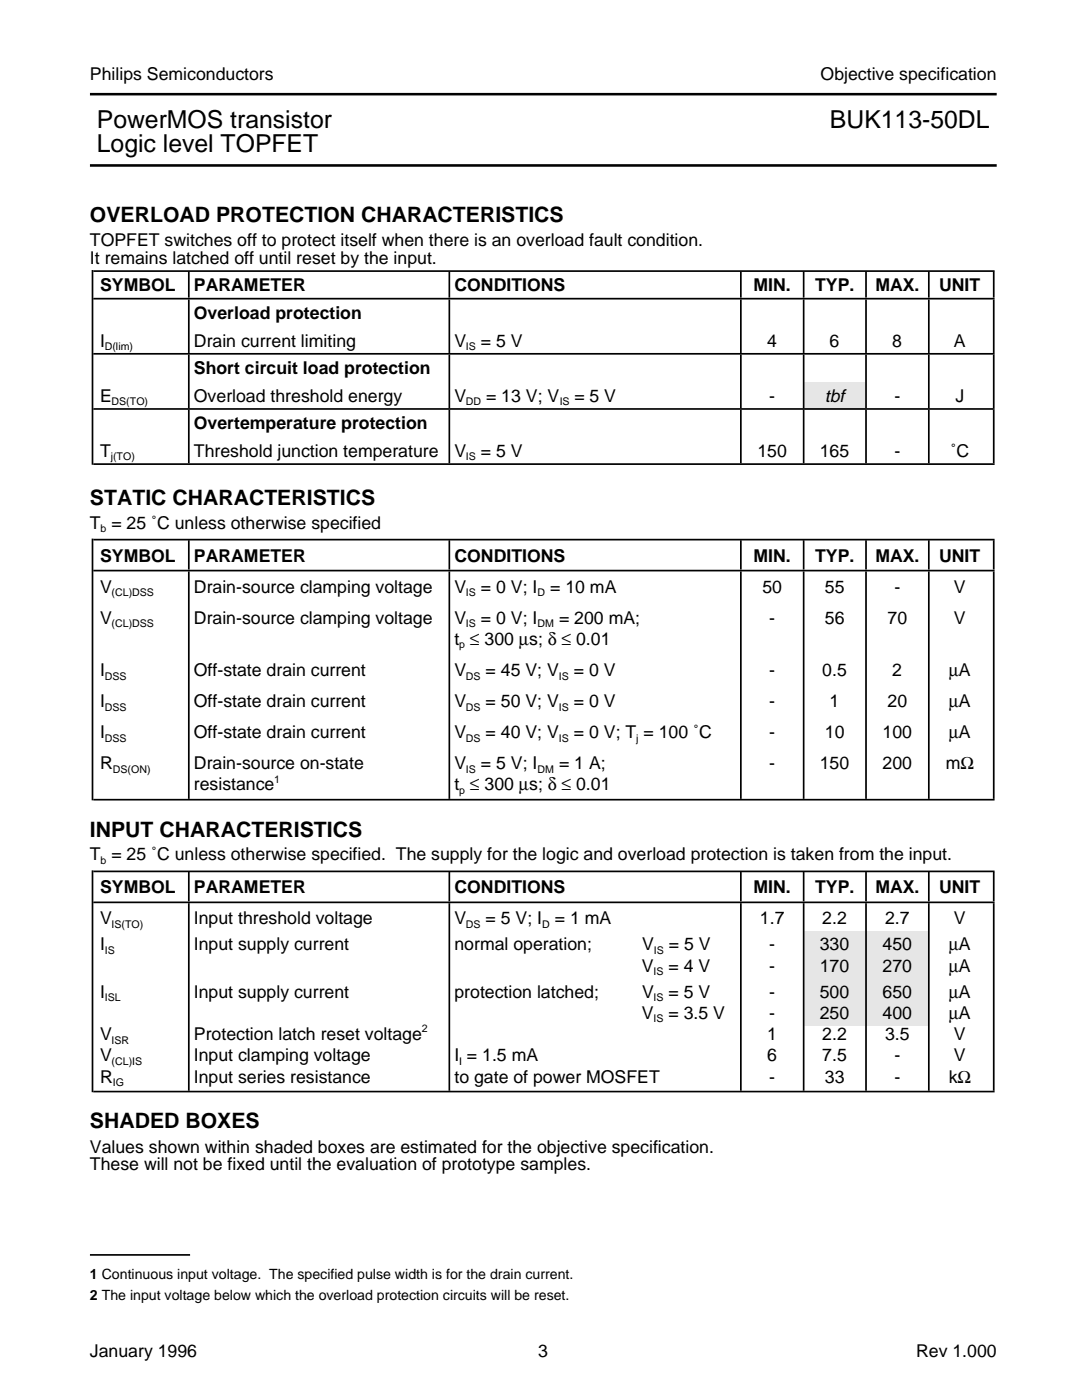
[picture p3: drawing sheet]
<svg xmlns="http://www.w3.org/2000/svg" width="216mm" height="279mm" viewBox="0 0 216 279" stroke-linecap="round" stroke-linejoin="round" font-family="sans-serif">
<defs><g id="words">
<g font-size="4.9">
<text x="19.3" y="25.5">PowerMOS transistor</text>
<text x="165.6" y="25.5">BUK113-50DL</text>
<text x="19.3" y="30.4">Logic level TOPFET</text>
</g>
<g font-size="4.2">
<text x="17.9" y="44.4">OVERLOAD PROTECTION CHARACTERISTICS</text>
<text x="17.9" y="100.8">STATIC CHARACTERISTICS</text>
<text x="17.9" y="167">INPUT CHARACTERISTICS</text>
<text x="17.9" y="225.2">SHADED BOXES</text>
</g>
<text font-size="3.6" x="164.6" y="80.2">tbf</text>
<g font-size="3.5">
<text x="17.9" y="16">Philips Semiconductors</text>
<text x="163.7" y="16">Objective specification</text>
<text x="17.9" y="49.2">TOPFET switches off to protect itself when there is an overload fault condition.</text>
<text x="17.9" y="52.7">It remains latched off until reset by the input.</text>
<text x="20" y="58.2">SYMBOL</text>
<text x="38.7" y="58.2">PARAMETER</text>
<text x="90.7" y="58.2">CONDITIONS</text>
<text x="150.4" y="58.2">MIN.</text>
<text x="162.6" y="58.2">TYP.</text>
<text x="174.7" y="58.2">MAX.</text>
<text x="187.4" y="58.2">UNIT</text>
<text x="38.7" y="63.7">Overload protection</text>
<text x="20" y="69.2">I</text>
<text x="38.7" y="69.2">Drain current limiting</text>
<text x="90.7" y="69.2">V</text>
<text x="96" y="69.2">= 5 V</text>
<text x="153.1" y="69.2">4</text>
<text x="165.5" y="69.2">6</text>
<text x="178.1" y="69.2">8</text>
<text x="190.3" y="69.2">A</text>
<text x="38.7" y="74.7">Short circuit load protection</text>
<text x="20" y="80.2">E</text>
<text x="38.7" y="80.2">Overload threshold energy</text>
<text x="90.7" y="80.2">V</text>
<text x="97" y="80.2">= 13 V; V</text>
<text x="114.6" y="80.2">= 5 V</text>
<text x="153.5" y="80.2">-</text>
<text x="178.5" y="80.2">-</text>
<text x="190.7" y="80.2">J</text>
<text x="38.7" y="85.7">Overtemperature protection</text>
<text x="20" y="91.2">T</text>
<text x="38.7" y="91.2">Threshold junction temperature</text>
<text x="90.7" y="91.2">V</text>
<text x="96" y="91.2">= 5 V</text>
<text x="151.1" y="91.2">150</text>
<text x="163.6" y="91.2">165</text>
<text x="178.5" y="91.2">-</text>
<text x="189.7" y="91.2">˚C</text>
<text x="17.9" y="105.5">T = 25 ˚C unless otherwise specified</text>
<text x="20" y="112.1">SYMBOL</text>
<text x="38.7" y="112.1">PARAMETER</text>
<text x="90.7" y="112.1">CONDITIONS</text>
<text x="150.4" y="112.1">MIN.</text>
<text x="162.6" y="112.1">TYP.</text>
<text x="174.7" y="112.1">MAX.</text>
<text x="187.4" y="112.1">UNIT</text>
<text x="20" y="118.3">V</text>
<text x="38.7" y="118.3">Drain-source clamping voltage</text>
<text x="90.7" y="118.3">V</text>
<text x="96" y="118.3">= 0 V; I</text>
<text x="109.8" y="118.3">= 10 mA</text>
<text x="152.1" y="118.3">50</text>
<text x="164.6" y="118.3">55</text>
<text x="178.5" y="118.3">-</text>
<text x="190.3" y="118.3">V</text>
<text x="20" y="124.5">V</text>
<text x="38.7" y="124.5">Drain-source clamping voltage</text>
<text x="90.7" y="124.5">V</text>
<text x="96" y="124.5">= 0 V; I</text>
<text x="111.6" y="124.5">= 200 mA;</text>
<text x="153.5" y="124.5">-</text>
<text x="164.6" y="124.5">56</text>
<text x="177.1" y="124.5">70</text>
<text x="190.3" y="124.5">V</text>
<text x="90.7" y="128.7">t ≤ 300 µs; δ ≤ 0.01</text>
<text x="20" y="134.9">I</text>
<text x="38.7" y="134.9">Off-state drain current</text>
<text x="90.7" y="134.9">V</text>
<text x="96.9" y="134.9">= 45 V; V</text>
<text x="114.5" y="134.9">= 0 V</text>
<text x="153.5" y="134.9">-</text>
<text x="164.1" y="134.9">0.5</text>
<text x="178.1" y="134.9">2</text>
<text x="189.3" y="134.9">µA</text>
<text x="20" y="141.1">I</text>
<text x="38.7" y="141.1">Off-state drain current</text>
<text x="90.7" y="141.1">V</text>
<text x="96.9" y="141.1">= 50 V; V</text>
<text x="114.5" y="141.1">= 0 V</text>
<text x="153.5" y="141.1">-</text>
<text x="165.5" y="141.1">1</text>
<text x="177.1" y="141.1">20</text>
<text x="189.3" y="141.1">µA</text>
<text x="20" y="147.3">I</text>
<text x="38.7" y="147.3">Off-state drain current</text>
<text x="90.7" y="147.3">V</text>
<text x="96.9" y="147.3">= 40 V; V</text>
<text x="114.5" y="147.3">= 0 V; T = 100 ˚C</text>
<text x="153.5" y="147.3">-</text>
<text x="164.6" y="147.3">10</text>
<text x="176.1" y="147.3">100</text>
<text x="189.3" y="147.3">µA</text>
<text x="20" y="153.5">R</text>
<text x="38.7" y="153.5">Drain-source on-state</text>
<text x="90.7" y="153.5">V</text>
<text x="96" y="153.5">= 5 V; I</text>
<text x="111.6" y="153.5">= 1 A;</text>
<text x="153.5" y="153.5">-</text>
<text x="163.6" y="153.5">150</text>
<text x="176.1" y="153.5">200</text>
<text x="188.7" y="153.5">mΩ</text>
<text x="38.7" y="157.7">resistance</text>
<text x="90.7" y="157.7">t ≤ 300 µs; δ ≤ 0.01</text>
<text x="17.9" y="171.7">T = 25 ˚C unless otherwise specified. The supply for the logic and overload protection is taken from the input.</text>
<text x="20" y="178.3">SYMBOL</text>
<text x="38.7" y="178.3">PARAMETER</text>
<text x="90.7" y="178.3">CONDITIONS</text>
<text x="150.4" y="178.3">MIN.</text>
<text x="162.6" y="178.3">TYP.</text>
<text x="174.7" y="178.3">MAX.</text>
<text x="187.4" y="178.3">UNIT</text>
<text x="20" y="184.5">V</text>
<text x="38.7" y="184.5">Input threshold voltage</text>
<text x="90.7" y="184.5">V</text>
<text x="96.9" y="184.5">= 5 V; I</text>
<text x="110.7" y="184.5">= 1 mA</text>
<text x="151.6" y="184.5">1.7</text>
<text x="164.1" y="184.5">2.2</text>
<text x="176.6" y="184.5">2.7</text>
<text x="190.3" y="184.5">V</text>
<text x="20" y="189.7">I</text>
<text x="38.7" y="189.7">Input supply current</text>
<text x="90.7" y="189.7">normal operation;</text>
<text x="128.1" y="189.7">V</text>
<text x="133.5" y="189.7">= 5 V</text>
<text x="153.5" y="189.7">-</text>
<text x="163.6" y="189.7">330</text>
<text x="176.1" y="189.7">450</text>
<text x="189.3" y="189.7">µA</text>
<text x="128.1" y="193.9">V</text>
<text x="133.4" y="193.9">= 4 V</text>
<text x="153.5" y="193.9">-</text>
<text x="163.6" y="193.9">170</text>
<text x="176.1" y="193.9">270</text>
<text x="189.3" y="193.9">µA</text>
<text x="20" y="199.1">I</text>
<text x="38.7" y="199.1">Input supply current</text>
<text x="90.7" y="199.1">protection latched;</text>
<text x="128.1" y="203.4">V</text>
<text x="128.1" y="199.1">V</text>
<text x="133.4" y="199.1">= 5 V</text>
<text x="133.4" y="203.4">= 3.5 V</text>
<text x="153.5" y="199.1">-</text>
<text x="153.5" y="203.4">-</text>
<text x="163.6" y="199.1">500</text>
<text x="163.6" y="203.4">250</text>
<text x="176.1" y="199.1">650</text>
<text x="176.1" y="203.4">400</text>
<text x="189.3" y="199.1">µA</text>
<text x="189.3" y="203.4">µA</text>
<text x="20" y="207.6">V</text>
<text x="38.7" y="207.6">Protection latch reset voltage</text>
<text x="153.1" y="207.6">1</text>
<text x="164.1" y="207.6">2.2</text>
<text x="176.6" y="207.6">3.5</text>
<text x="190.3" y="207.6">V</text>
<text x="20" y="211.8">V</text>
<text x="38.7" y="211.8">Input clamping voltage</text>
<text x="90.7" y="211.8">I = 1.5 mA</text>
<text x="153.1" y="211.8">6</text>
<text x="164.1" y="211.8">7.5</text>
<text x="178.5" y="211.8">-</text>
<text x="190.3" y="211.8">V</text>
<text x="20" y="216.1">R</text>
<text x="38.7" y="216.1">Input series resistance</text>
<text x="90.7" y="216.1">to gate of power MOSFET</text>
<text x="153.5" y="216.1">-</text>
<text x="164.6" y="216.1">33</text>
<text x="178.5" y="216.1">-</text>
<text x="189.3" y="216.1">kΩ</text>
<text x="17.9" y="230">Values shown within shaded boxes are estimated for the objective specification.</text>
<text x="17.9" y="233.5">These will not be fixed until the evaluation of prototype samples.</text>
<text x="17.9" y="270.8">January 1996</text>
<text x="107.4" y="270.8">3</text>
<text x="182.8" y="270.8">Rev 1.000</text>
</g>
<g font-size="2.8">
<text x="17.9" y="255.2">1 Continuous input voltage. The specified pulse width is for the drain current.</text>
<text x="17.9" y="259.4">2 The input voltage below which the overload protection circuits will be reset.</text>
</g>
<g font-size="2.1">
<text x="20.9" y="69.8">D(lim)</text>
<text x="93" y="69.8">IS</text>
<text x="22.3" y="80.9">DS(TO)</text>
<text x="93" y="80.9">DD</text>
<text x="111.7" y="80.9">IS</text>
<text x="22.1" y="91.9">j(TO)</text>
<text x="93" y="91.9">IS</text>
<text x="20.1" y="106.2">b</text>
<text x="22.3" y="119">(CL)DSS</text>
<text x="93" y="119">IS</text>
<text x="107.3" y="119">D</text>
<text x="22.3" y="125.1">(CL)DSS</text>
<text x="93" y="125.1">IS</text>
<text x="107.3" y="125.1">DM</text>
<text x="91.6" y="129.4">p</text>
<text x="20.9" y="135.6">DSS</text>
<text x="93" y="135.6">DS</text>
<text x="111.5" y="135.6">IS</text>
<text x="20.9" y="141.8">DSS</text>
<text x="93" y="141.8">DS</text>
<text x="111.5" y="141.8">IS</text>
<text x="20.9" y="148">DSS</text>
<text x="93" y="148">DS</text>
<text x="111.5" y="148">IS</text>
<text x="126.9" y="148">j</text>
<text x="22.5" y="154.3">DS(ON)</text>
<text x="93" y="154.3">IS</text>
<text x="107.3" y="154.3">DM</text>
<text x="54.7" y="156.2">1</text>
<text x="91.6" y="158.5">p</text>
<text x="20.1" y="172.5">b</text>
<text x="22.3" y="185.2">IS(TO)</text>
<text x="93" y="185.2">DS</text>
<text x="108.2" y="185.2">D</text>
<text x="20.9" y="190.4">IS</text>
<text x="130.5" y="190.4">IS</text>
<text x="130.4" y="194.6">IS</text>
<text x="20.9" y="199.8">ISL</text>
<text x="130.4" y="199.8">IS</text>
<text x="22.3" y="208.3">ISR</text>
<text x="84.2" y="206">2</text>
<text x="130.4" y="204">IS</text>
<text x="22.3" y="212.5">(CL)IS</text>
<text x="91.6" y="212.5">I</text>
<text x="22.5" y="216.7">IG</text>
</g>
</g></defs>
<g fill="#e6e6e6">
<path d="M160.4 76.3h12.4v5.5h-12.4z"/>
<path d="M160.4 185.7h25v18.9h-25z"/>
</g>
<path d="M18.6 59.6h179.9M18.6 54.1h179.9M18.6 70.6h179.9M18.6 92.6h179.9M18.6 81.6h179.9M18.6 113.9h179.9M18.6 107.7h179.9M18.6 159.6h179.9M18.6 173.9h179.9M18.6 180.1h179.9M18.6 217.8h179.9M17.9 250.4h20" fill="none" stroke="#000" stroke-width=".34"/>
<path d="M37.5 199h.3M89.5 199h.3M147.7 199h.3M160.2 199h.3M172.6 199h.4M185.2 199h.3M198.1 199h.4" fill="none" stroke="#000" stroke-width="37.4" stroke-linecap="butt"/>
<g fill="none" stroke="#000" stroke-width="5.8" stroke-linecap="butt">
<path d="M37.5 110.7h.3M89.5 110.7h.3M147.7 110.7h.3M160.2 110.7h.3M172.6 110.7h.4M185.2 110.7h.3M198.1 110.7h.4M37.5 177h.3M89.5 177h.3M147.7 177h.3M160.2 177h.3M172.6 177h.4"/>
<path d="M185.2 177h.3M198.1 177h.4"/>
</g>
<path d="M18.3 195.8h.3" fill="none" stroke="#000" stroke-width="44.3" stroke-linecap="butt"/>
<path d="M37.5 136.7h.3M89.5 136.7h.3M147.7 136.7h.3M160.2 136.7h.3M172.6 136.7h.4M185.2 136.7h.3M198.1 136.7h.4" fill="none" stroke="#000" stroke-width="45.4" stroke-linecap="butt"/>
<path d="M18.3 133.6h.3" fill="none" stroke="#000" stroke-width="52.2" stroke-linecap="butt"/>
<g fill="none" stroke="#000" stroke-width="10.7" stroke-linecap="butt">
<path d="M37.5 76.1h.3M37.5 65.1h.3M89.5 76.1h.3M89.5 65.1h.3M147.7 76.1h.3M147.7 65.1h.3M160.2 76.1h.3M160.2 65.1h.3M172.6 76.1h.4M172.6 65.1h.4M185.2 76.1h.3M185.2 65.1h.3"/>
<path d="M198.1 76.1h.4M198.1 65.1h.4M37.5 87.1h.3M89.5 87.1h.3M147.7 87.1h.3M160.2 87.1h.3M172.6 87.1h.4M185.2 87.1h.3M198.1 87.1h.4"/>
</g>
<path d="M37.5 56.8h.3M89.5 56.8h.3M147.7 56.8h.3M160.2 56.8h.3M172.6 56.8h.4M185.2 56.8h.3M198.1 56.8h.4" fill="none" stroke="#000" stroke-width="5.2" stroke-linecap="butt"/>
<path d="M18.3 73.3h.3" fill="none" stroke="#000" stroke-width="38.9" stroke-linecap="butt"/>
<path d="M17.9 18.8h181M17.9 33h181" fill="none" stroke="#000" stroke-width=".51"/>
<use href="#words"/>
</svg>
